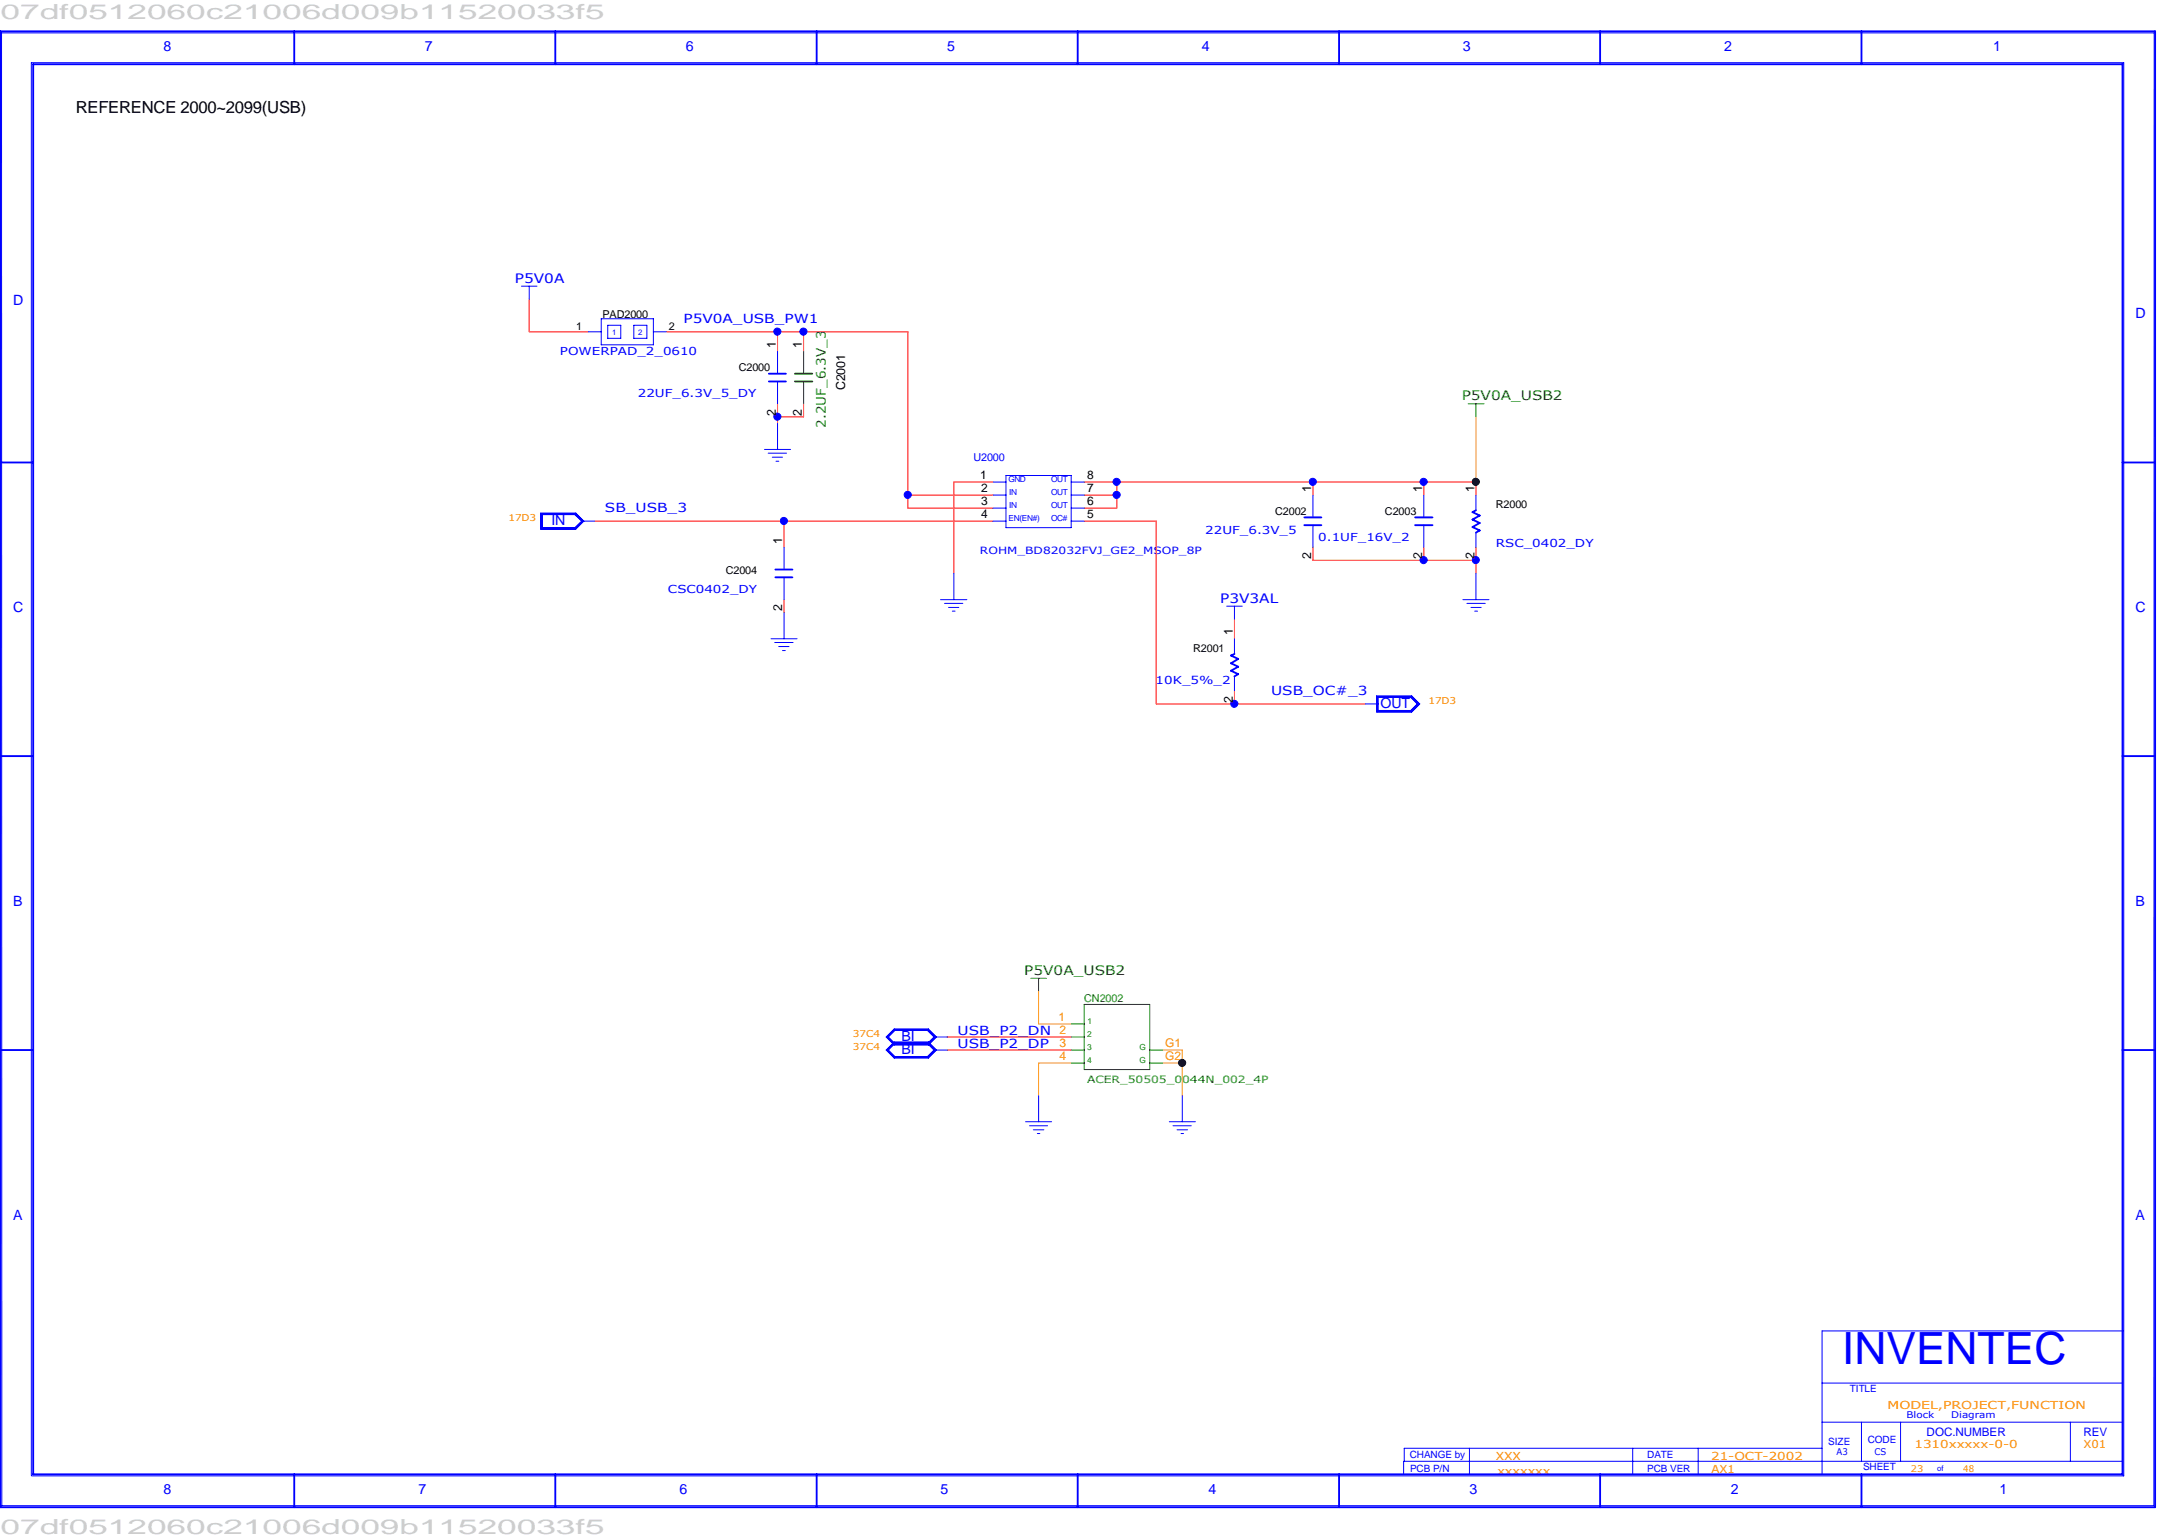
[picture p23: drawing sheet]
<svg xmlns="http://www.w3.org/2000/svg" width="297mm" height="210mm" viewBox="0 0 297 210" stroke-linecap="round" stroke-linejoin="round" font-family="sans-serif">
<defs><g id="words">
<text font-size="6.1" fill="#00f" x="251.2" y="186">INVENTEC</text>
<g font-size="2.8" fill="#cdcdcd">
<text x=".1" y="2.5">07df0512060c21006d009b11520033f5</text>
<text x=".1" y="209.3">07df0512060c21006d009b11520033f5</text>
</g>
<text font-size="2.3" x="10.3" y="15.4">REFERENCE 2000~2099(USB)</text>
<g font-size="1.9" fill="#00f">
<text x="22.3" y="6.9">8</text>
<text x="58" y="6.9">7</text>
<text x="93.6" y="6.9">6</text>
<text x="129.2" y="6.9">5</text>
<text x="163.9" y="6.9">4</text>
<text x="199.5" y="6.9">3</text>
<text x="235.2" y="6.9">2</text>
<text x="271.8" y="6.9">1</text>
<text x="1.8" y="41.7">D</text>
<text x="291.2" y="43.4">D</text>
<text x="75.2" y="71.6">IN</text>
<text x="1.8" y="83.5">C</text>
<text x="291.2" y="83.5">C</text>
<text x="188.3" y="96.5">OUT</text>
<text x="1.8" y="123.6">B</text>
<text x="291.2" y="123.6">B</text>
<text x="122.9" y="141.9">BI</text>
<text x="122.9" y="143.7">BI</text>
<text x="1.8" y="166.3">A</text>
<text x="291.2" y="166.3">A</text>
<text x="22.3" y="203.7">8</text>
<text x="57.1" y="203.7">7</text>
<text x="92.7" y="203.7">6</text>
<text x="128.3" y="203.7">5</text>
<text x="164.8" y="203.7">4</text>
<text x="200.4" y="203.7">3</text>
<text x="236" y="203.7">2</text>
<text x="272.7" y="203.7">1</text>
</g>
<g font-size="1.8" fill="#00f">
<text x="70.2" y="38.6">P5V0A</text>
<text x="166.4" y="82.2">P3V3AL</text>
</g>
<g font-size="1.8" fill="#008000">
<text x="112.6" y="58.4" transform="rotate(-90 112.6 58.4)">2.2UF_6.3V_3</text>
<text x="199.3" y="54.6">P5V0A_USB2</text>
<text x="139.7" y="133">P5V0A_USB2</text>
</g>
<g font-size="1.7" fill="#00f">
<text x="93.2" y="44.1">P5V0A_USB_PW1</text>
<text x="82.5" y="69.9">SB_USB_3</text>
<text x="173.4" y="94.8">USB_OC#_3</text>
<text x="130.6" y="142.9">USB_P2_DP</text>
<text x="130.6" y="141.1">USB_P2_DN 2</text>
</g>
<g font-size="1.7">
<text x="105.8" y="47.5" transform="rotate(-90 105.8 47.5)">1</text>
<text x="109.3" y="47.5" transform="rotate(-90 109.3 47.5)">1</text>
<text x="115.3" y="53.3" transform="rotate(-90 115.3 53.3)">C2001</text>
<text x="105.8" y="56.7" transform="rotate(-90 105.8 56.7)">2</text>
<text x="109.3" y="56.7" transform="rotate(-90 109.3 56.7)">2</text>
<text x="178.8" y="67.1" transform="rotate(-90 178.8 67.1)">1</text>
<text x="194" y="67.1" transform="rotate(-90 194 67.1)">1</text>
<text x="201.1" y="67.1" transform="rotate(-90 201.1 67.1)">1</text>
<text x="106.7" y="74.2" transform="rotate(-90 106.7 74.2)">1</text>
<text x="178.8" y="76.3" transform="rotate(-90 178.8 76.3)">2</text>
<text x="194" y="76.3" transform="rotate(-90 194 76.3)">2</text>
<text x="201.1" y="76.3" transform="rotate(-90 201.1 76.3)">2</text>
<text x="106.7" y="83.4" transform="rotate(-90 106.7 83.4)">2</text>
<text x="168.1" y="86.6" transform="rotate(-90 168.1 86.6)">1</text>
<text x="168.1" y="95.8" transform="rotate(-90 168.1 95.8)">2</text>
</g>
<g font-size="1.6">
<text x="133.7" y="65.4">1</text>
<text x="148.2" y="65.4">8</text>
<text x="133.8" y="70.7">4</text>
<text x="133.8" y="68.9">3</text>
<text x="133.8" y="67.1">2</text>
<text x="148.2" y="67.1">7</text>
<text x="148.2" y="68.9">6</text>
<text x="148.2" y="70.7">5</text>
</g>
<g font-size="1.6" fill="#ff8c00">
<text x="144.4" y="139.2">1</text>
<text x="144.5" y="142.8">3</text>
<text x="158.9" y="142.8">G1</text>
<text x="144.5" y="144.6">4</text>
<text x="158.9" y="144.6">G2</text>
</g>
<g font-size="1.6" fill="#00f">
<text x="262.8" y="195.8">DOC.NUMBER</text>
<text x="284.1" y="195.9">REV</text>
</g>
<g font-size="1.5">
<text x="78.6" y="45">1</text>
<text x="82.2" y="43.3">PAD2000</text>
<text x="91.2" y="45">2</text>
<text x="100.8" y="50.6">C2000</text>
<text x="173.9" y="70.2">C2002</text>
<text x="188.9" y="70.2">C2003</text>
<text x="204" y="69.3">R2000</text>
<text x="99" y="78.2">C2004</text>
<text x="162.7" y="88.9">R2001</text>
</g>
<g font-size="1.5" fill="#00f">
<text x="76.4" y="48.5">POWERPAD_2_0610</text>
<text x="87" y="54.1">22UF_6.3V_5_DY</text>
<text x="132.8" y="62.9">U2000</text>
<text x="164.4" y="72.9">22UF_6.3V_5</text>
<text x="179.8" y="73.7">0.1UF_16V_2</text>
<text x="204" y="74.6">RSC_0402_DY</text>
<text x="91.1" y="80.9">CSC0402_DY</text>
<text x="157.6" y="93.3">10K_5%_2</text>
</g>
<text font-size="1.5" fill="#008000" x="147.9" y="136.7">CN2002</text>
<g font-size="1.5" fill="#ff8c00">
<text x="257.4" y="192.2">MODEL,PROJECT,FUNCTION</text>
<text x="261.1" y="197.5">1310xxxxx-0-0</text>
<text x="284.1" y="197.5">X01</text>
<text x="204" y="199.1">XXX</text>
<text x="204.2" y="201.2">xxxxxxx</text>
<text x="233.4" y="199.1">21-OCT-2002</text>
<text x="233.4" y="200.9">AX1</text>
</g>
<g font-size="1.4" fill="#00f">
<text x="133.6" y="75.6">ROHM_BD82032FVJ_GE2_MSOP_8P</text>
<text x="252.3" y="189.9">TITLE</text>
<text x="249.3" y="197">SIZE</text>
<text x="254.7" y="196.8">CODE</text>
<text x="192.3" y="198.8">CHANGE by</text>
<text x="192.3" y="200.7">PCB P/N</text>
<text x="224.7" y="198.8">DATE</text>
<text x="224.7" y="200.7">PCB VER</text>
<text x="254.1" y="200.4">SHEET</text>
</g>
<text font-size="1.4" fill="#008000" x="148.2" y="147.7">ACER_50505_0044N_002_4P</text>
<g font-size="1.3" fill="#ff8c00">
<text x="69.3" y="71.1">17D3</text>
<text x="194.8" y="96">17D3</text>
<text x="116.3" y="143.2">37C4</text>
<text x="116.3" y="141.4">37C4</text>
<text x="260.6" y="200.7">23</text>
<text x="267.8" y="200.7">48</text>
</g>
<g font-size="1.3" fill="#00f">
<text x="260" y="193.4">Block</text>
<text x="266.1" y="193.4">Diagram</text>
<text x="250.5" y="198.5">A3</text>
<text x="255.6" y="198.4">CS</text>
</g>
<g font-size="1.1" fill="#00f">
<text x="83.5" y="45.6">1</text>
<text x="87" y="45.6">2</text>
<text x="137.5" y="65.7">GND</text>
<text x="143.4" y="65.7">OUT</text>
<text x="137.5" y="71">EN(EN#)</text>
<text x="137.6" y="69.3">IN</text>
<text x="137.6" y="67.5">IN</text>
<text x="143.4" y="71">OC#</text>
<text x="143.4" y="69.3">OUT</text>
<text x="143.4" y="67.5">OUT</text>
<text x="264.2" y="200.6">of</text>
</g>
<g font-size="1.1" fill="#008000">
<text x="148.2" y="143.2">3</text>
<text x="148.2" y="141.4">2</text>
<text x="148.3" y="139.6">1</text>
<text x="155.4" y="143.2">G</text>
<text x="148.2" y="144.9">4</text>
<text x="155.4" y="144.9">G</text>
</g>
</g></defs>
<path d="M108.4 51h2.4M108.4 52h2.4" fill="none" stroke="#008000" stroke-width=".25"/>
<g fill="none" stroke="#008000" stroke-width=".14">
<path d="M109.6 47.9v3.1M109.6 52v3.1M200.2 55.1h2.2M201.3 55.1v1.8M140.6 133.4h2.1M141.6 133.4v1.8M146.1 139.7h1.8M147.9 137h8.9v8.9h-8.9zM146.1 141.4h1.8M146.1 143.2h1.8M146.1 145h1.8M156.8 143.2h1.8"/>
<path d="M156.8 145h1.8"/>
</g>
<g fill="none" stroke="#f00" stroke-width=".14">
<path d="M72.2 40.8v4.5h8M90.9 45.3h32.9v24h11.6M106 45.3v2.6M106 55.1v2.6M109.6 45.3v2.6M109.6 55.1v1.8h-3.6M81.1 71.1h54.3M106.9 71.1v3.5M123.8 67.5h11.6M135.4 65.7h-5.3v12.5M147.9 65.7h53.4v1.8M147.9 67.5h4.4"/>
<path d="M147.9 71.1h9.8v24.9h28.5M152.3 65.7v3.6h-4.4M179.1 65.7v1.8M179.1 74.6v1.8h22.2M194.2 65.7v1.8M194.2 74.6v1.8M201.3 74.6v3.6M106.9 81.8v1.8M168.4 84.5v2.6M168.4 94.2v1.8M129.2 141.4h16.9M129.2 143.2h16.9"/>
</g>
<path d="M201.3 56.9v8.8M141.6 135.2v4.5h4.5M146.1 145h-4.5v4.4M158.6 143.2h2.6v6.2M158.6 145h2.6" fill="none" stroke="#daa520" stroke-width=".14"/>
<g fill="none" stroke="#00f" stroke-width=".14">
<path d="M.2 4.4l.1 201M.3 4.5h293.4M4.3 8.6v192.7M4.3 8.6h285.3v192.7h-285.3M293.8 4.5l-.1 200.9h-293.4M71.1 39h2.1M72.2 39v1.8M80.2 45.3h1.8M82 43.5h7.1v3.5h-7.1zM82.9 44.4h1.8v1.7h-1.8zM86.4 44.4h1.8v1.7h-1.8zM89.1 45.3h1.8"/>
<path d="M106 47.9v3.1M106 52v3.1M106 57.7v3.6M73.7 70h4.8l1.1 1.1-1.1 1.1h-4.8zM73.8 70.1h4.7l1 1-1 1h-4.7zM73.9 70.1h4.5l1 1-1 1h-4.5zM74 70.2h4.4l.9 .9-.9 .9h-4.4zM79.3 71.1h1.8M104.3 61.3h3.5M104.8 61.8h2.5M105.3 62.4h1.4M105.8 62.9h.4"/>
<path d="M106.9 74.6v3.1M106.9 78.7v3.1M130.1 78.2v3.6M135.4 71.1h1.8M135.4 65.7h1.8M135.4 67.5h1.8M135.4 69.3h1.8M137.2 64.9h8.9v7.1h-8.9zM146.1 71.1h1.8M146.1 65.7h1.8M146.1 67.5h1.8M146.1 69.3h1.8"/>
<path d="M179.1 67.5v3.1M179.1 71.6v3M194.2 67.5v3.1M194.2 71.6v3M201.3 67.5v2.1M201.3 72.6v2M201.3 78.2v3.6M105.2 87.1h3.5M105.7 87.6h2.5M106.2 88.2h1.4M106.7 88.7h.4M106.9 83.6v3.5"/>
<path d="M128.3 81.8h3.6M128.8 82.3h2.5M129.4 82.8h1.4M129.9 83.4h.4M167.3 82.7h2.1M168.4 82.7v1.8M168.4 87.1v2.1M168.4 92.2v2M186.2 96h1.8M187.7 94.9h4.8l1.1 1.1-1.1 1.1h-4.8zM187.8 95h4.7l1 1-1 1.1h-4.7zM187.9 95h4.5l1 1-1 1h-4.5z"/>
<path d="M188 95.1h4.4l.9 .9-.9 .9h-4.4zM199.5 81.8h3.6M200.1 82.3h2.5M200.6 82.8h1.4M201.1 83.4h.4M120.9 143.2l1.1-1.1h4.6l1.1 1.1-1.1 1.1h-4.6zM120.9 141.4l1.1-1.1h4.6l1.1 1.1-1.1 1.1h-4.6zM120.9 143.2l1.1-1h4.6l1 1-1 1h-4.6zM120.9 141.4l1.1-1h4.6l1 1-1 1.1h-4.6zM122 142.2h4.5l1 1-1 1h-4.5l-.9-1zM122 140.5h4.5l1 .9-1 1h-4.5l-.9-1zM122 142.3h4.5"/>
<path d="M122 142.3l-.8 .9 .8 .9h4.5l.9-.9M126.5 142.3l.9 .9M127.4 143.2h1.8M127.4 141.4h1.8M127.4 141.4l-.9-.9h-4.5l-.8 .9 .8 .9M127.4 141.4l-.9 .9M139.9 153h3.5M140.4 153.5h2.5M140.9 154.1h1.5M141.5 154.6h.3M141.6 149.4v3.6M159.5 153h3.5"/>
<path d="M160 153.5h2.5M160.5 154.1h1.5M161.1 154.6h.3M161.2 149.4v3.6M191.4 199.3v1.8M200.4 197.5v3.6M222.7 197.5v3.6M231.6 197.5v3.6M248.5 197.5h-57v1.8h98M248.5 181.5v19.6M248.5 194h41M248.5 188.6h41"/>
<path d="M248.6 181.5h41M253.9 194v5.3M259.2 194v5.3M282.4 194v5.3"/>
</g>
<g fill="none" stroke="#00f" stroke-width=".25">
<path d="M0 4.3h293.9v201.3h-293.9zM40.1 4.3v4.5M75.7 4.3v4.5M111.4 4.3v4.5M147 4.3v4.5M182.6 4.3v4.5M218.2 4.3v4.5M253.9 4.3v4.5M289.5 8.8h-285v192.3h285M289.5 8.7v192.4M104.9 51h2.3M104.9 52h2.3"/>
<path d="M0 63.1h4.5M105.7 77.7h2.4M105.7 78.7h2.4M177.9 70.6h2.3M177.9 71.6h2.3M193 70.6h2.4M193 71.6h2.4M201.3 69.6l-.5 .2 1 .5-1 .6 1 .4-1 .6 1 .4-.5 .3M289.5 63.1h4.4M168.4 89.2l-.5 .2 1 .5-1 .6 1 .4-1 .6 1 .4-.5 .3M0 103.1h4.5M289.5 103.1h4.4"/>
<path d="M0 143.2h4.5M289.5 143.2h4.4M40.1 201.1v4.5M75.7 201.1v4.5M111.4 201.1v4.5M147 201.1v4.5M182.6 201.1v4.5M218.2 201.1v4.5M253.9 201.1v4.5"/>
</g>
<circle cx="168.3" cy="96" r=".49" fill="#00f"/>
<circle cx="168.3" cy="96" r=".49" fill="none" stroke="#00f" stroke-width=".14"/>
<circle cx="106.9" cy="71.1" r=".49" fill="#00f"/>
<circle cx="106.9" cy="71.1" r=".49" fill="none" stroke="#00f" stroke-width=".14"/>
<circle cx="106" cy="56.8" r=".49" fill="#00f"/>
<circle cx="106" cy="56.8" r=".49" fill="none" stroke="#00f" stroke-width=".14"/>
<circle cx="106" cy="45.2" r=".49" fill="#00f"/>
<circle cx="106" cy="45.2" r=".49" fill="none" stroke="#00f" stroke-width=".14"/>
<circle cx="123.8" cy="67.5" r=".49" fill="#00f"/>
<circle cx="123.8" cy="67.5" r=".49" fill="none" stroke="#00f" stroke-width=".14"/>
<circle cx="109.6" cy="45.2" r=".49" fill="#00f"/>
<circle cx="109.6" cy="45.2" r=".49" fill="none" stroke="#00f" stroke-width=".14"/>
<circle cx="152.3" cy="67.5" r=".49" fill="#00f"/>
<circle cx="152.3" cy="67.5" r=".49" fill="none" stroke="#00f" stroke-width=".14"/>
<circle cx="152.3" cy="65.7" r=".49" fill="#00f"/>
<circle cx="152.3" cy="65.7" r=".49" fill="none" stroke="#00f" stroke-width=".14"/>
<circle cx="179" cy="65.7" r=".49" fill="#00f"/>
<circle cx="179" cy="65.7" r=".49" fill="none" stroke="#00f" stroke-width=".14"/>
<circle cx="194.2" cy="76.4" r=".49" fill="#00f"/>
<circle cx="194.2" cy="76.4" r=".49" fill="none" stroke="#00f" stroke-width=".14"/>
<circle cx="194.2" cy="65.7" r=".49" fill="#00f"/>
<circle cx="194.2" cy="65.7" r=".49" fill="none" stroke="#00f" stroke-width=".14"/>
<circle cx="201.3" cy="76.4" r=".49" fill="#00f"/>
<circle cx="201.3" cy="76.4" r=".49" fill="none" stroke="#00f" stroke-width=".14"/>
<g fill="#000">
<circle cx="201.3" cy="65.7" r=".49"/>
<circle cx="161.2" cy="145" r=".49"/>
</g>
<g fill="none" stroke="#000" stroke-width=".14">
<circle cx="201.3" cy="65.7" r=".49"/>
<circle cx="161.2" cy="145" r=".49"/>
</g>
<use href="#words"/>
</svg>
